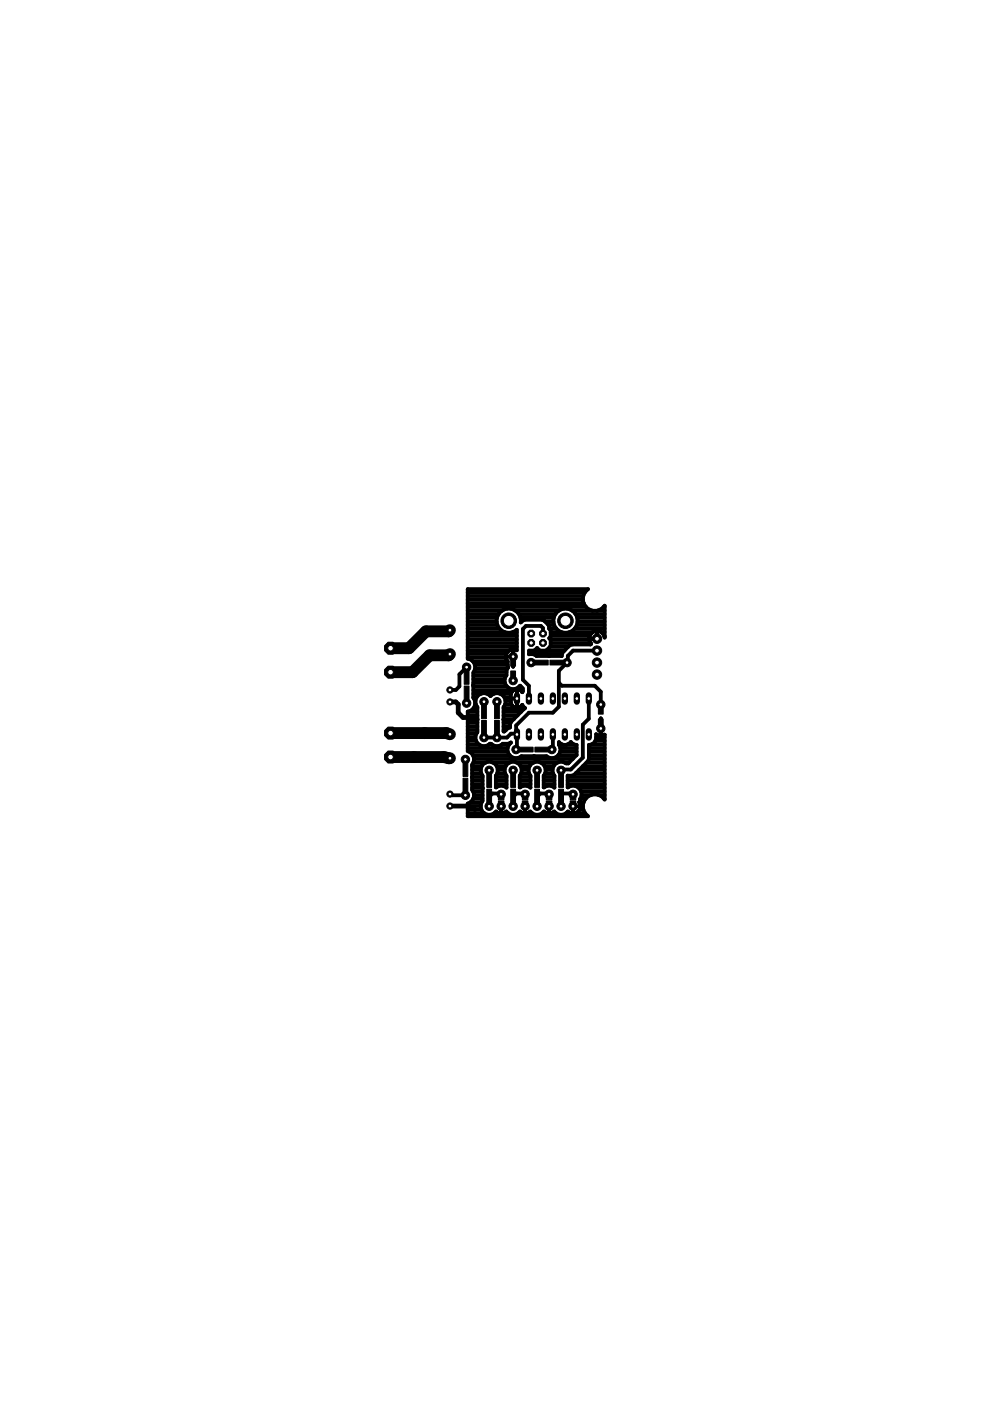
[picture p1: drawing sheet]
<svg xmlns="http://www.w3.org/2000/svg" width="210mm" height="297mm" viewBox="0 0 210 297" stroke-linecap="round" stroke-linejoin="round" font-family="sans-serif">
<g fill="#000" stroke="#000" stroke-width=".21">
<path d="M108.3 138.7h1v2.5h-1zM113 140h3.2v1h-3.2zM116.6 140h3.2v1h-3.2zM98.4 141.9h1v3.2h-1zM98.4 145.5h1v3.2h-1zM102.1 152.8h1v3.2h-1zM102.1 149.2h1v3.2h-1zM104.9 152.8h1v3.2h-1zM104.9 149.2h1v3.2h-1zM108.3 142.3h1v2.5h-1zM109.8 158.4h3.2v1h-3.2zM113.4 158.4h3.2v1h-3.2z"/>
<path d="M126.9 148.8h1v2.6h-1zM126.9 152.4h1v2.6h-1zM98.2 165h1v3.2h-1zM98.2 161.4h1v3.2h-1zM103.2 163.7h1v3.2h-1zM103.2 167.3h1v3.2h-1zM105.7 169.8h1.1v.8h-1.1zM105.7 168.7h1.1v.8h-1.1zM108.3 163.7h1v3.2h-1zM108.3 167.3h1v3.2h-1zM110.7 169.8h1.2v.8h-1.2zM110.7 168.7h1.2v.8h-1.2z"/>
<path d="M113.4 163.7h1v3.2h-1zM113.4 167.3h1v3.2h-1zM115.8 169.8h1.2v.8h-1.2zM115.8 168.7h1.2v.8h-1.2zM118.4 163.7h1.1v3.2h-1.1zM118.4 167.3h1.1v3.2h-1.1zM120.9 169.8h1.2v.8h-1.2zM120.9 168.7h1.2v.8h-1.2z"/>
</g>
<g fill="none" stroke="#000" stroke-width=".8">
<path d="M99.2 138.6h8.2M99.2 139.4h8.1M99.2 137.9h8.8M99.2 137.1h10.4M99.2 136.3h10.4M99.2 135.6h10.4M99.2 134.8h10.4M99.2 134h7.9M99.2 133.3h6.7M99.2 132.5h6.3M99.2 131.7h6.1M99.2 131h6.2"/>
<path d="M99.2 130.2h6.5M99.2 129.4h7.3M99.2 128.7h25M99.2 127.9h24.6M99.2 127.1h24.4M99.2 126.4h24.5M99.2 125.6h24.8M107.3 139.2h.4M108.7 134h.9M108.8 140h.1M108.8 137.7v3.7M108.8 139.2h.1"/>
<path d="M108.8 138.6h.1M108.8 139.4h.1M108.8 137.9h.1M109.2 129.4h9.4M110 130.2h7.8M110.3 131h7.1M110.4 132l.9-.6h3.6a1.95 1.95 0 0 1 1.5 1.9l.4 .3v1.4l-.4 .3 .4 .3v1.4l-1 .9h-1.4l-.5-.5-.6 .5h-1.1v.8M110.4 132a2.58 2.58 0 0 0-2.9-3 2.58 2.58 0 0 0-2 3.7 2.58 2.58 0 0 0 4.1 .8v4.4a1.55 1.55 0 0 0-2 .3 1.55 1.55 0 0 0 .1 2.1v1.3l-.3 .5v1.1a1.82 1.82 0 0 0 .3 2.6 1.82 1.82 0 0 0 2.6-.4l.5 .5v.6M110.4 131.7h.2M112.2 138.6h6.9M113 138.7l.7 .4h5.4M113.4 137.9h1"/>
<path d="M115.1 134.3v-1.1l-.4-.5h-3.2l-.6 .6v10.8l1.2 1.3v2.7M115.5 131.7h1.8M115.9 137.9h3.8M116.3 132.5h1.2M116.4 139.1h.1M116.4 133.3h1.5M116.6 137.1h3.9M116.7 135.6h8.2M116.8 136.3h8.4M116.8 134.8h8.2M116.8 134h2.3M119.1 139.1h.1"/>
<path d="M120.7 134h4.9M121.2 129.4h4.3M121.9 133.3h6.3M122 130.2h6.2M122.3 132.5h5.9M122.4 131h5.8M122.4 131.7h5.8M125.2 136.3l.1 .2M125.3 136.5h.1M125.3 136.5l-.1 .2h-4a5.6 5.6 0 0 0-2.1 2.1v.3M125.6 134l.9-.2 1 .2M125.6 134a1.66 1.66 0 0 0-.4 2.3"/>
<path d="M126.6 137.9h-5.1l-1.1 1.2v1.2l-.2 .2M126.6 133.8v1.6h-1.7M126.6 134.8h.1M126.6 134h.1M126.7 129.4h1.5M127.5 134l.5 .5 .2 .6M127.5 134h.7M128 128.7h.2M128.1 134.8h.1M128.2 135.2v-6.8a2.54 2.54 0 0 1-3.9 .4 2.54 2.54 0 0 1 .4-3.9h-25.5v14.8a1.82 1.82 0 0 1 1.2 2.9v5.3a1.8 1.8 0 0 1-1.2 3v8.4a1.81 1.81 0 0 1 .9 2.9v5.3a1.81 1.81 0 0 1-.9 2.9v2.7h25.5a2.54 2.54 0 0 1-.4-3.9 2.54 2.54 0 0 1 3.9 .3v-13.7a1.59 1.59 0 0 1-1.8-.1 1.74 1.74 0 0 1-1.3 2.2h-.2v3l-.2 .5-2.9 2.9-.5 .2h-.9v2.4a1.84 1.84 0 0 1 2.3 .2 1.84 1.84 0 0 1 .3 2.3l-.2 .7M98.9 143.5v-2l-1.5 1.5v2.5l-.8 .8h-1.2M99.2 158.6h8.4"/>
<path d="M99.2 157.8h2.3M99.2 157.1h1.8M99.2 156.3h1.6M99.2 155.5h1.8M99.2 154.8h2M99.2 154h2M99.2 153.2h2M99.2 152.5h2M99.2 151.7h2M99.2 150.9h2M99.4 159.4h8.2M100.2 140.2h7.4"/>
<path d="M100.3 145.3h.1M100.4 145.2l-.1 .1M100.4 147.8h.6M100.4 147.1h1.6M100.4 146.3h8.5M100.4 145.5h7.1M100.4 144.8h6.7M100.4 144h6.6M100.4 143.3h6.9M100.4 150.2h.8M100.5 142.5h6.9M100.7 140.9h7"/>
<path d="M100.7 148.6h.1M100.7 149.4h.2M100.7 141.7h6.9M101.2 152.5v.1M101.2 152.6h.1M103.3 147.1h1.4M103.7 157.8h.6M106 147.1h2.3M106.5 157.8h1.4M106.7 152.6h.1M106.8 152.5l-.1 .1M106.8 154.8h.5"/>
<path d="M106.8 154h1.3M106.8 153.2h1.5M106.8 152.5h2.2M106.8 151.7h2.9M106.8 150.9h3.7M106.8 150.2h4.5M106.9 147.8h1.4M107.1 149.4h1.4M107.2 148.6h1.1M108.3 148.1h1.3M108.8 141.4h.1M108.8 140.9h.1"/>
<path d="M108.8 140.2h.1M109.4 155.6l.2 .1v3l-.2 .2M109.4 155.6h-1.1l-.8 .8h-4.9M109.6 146.1v4M109.6 149.4h.1M109.6 148.6h.1M109.6 147.8h.1M109.6 147.1h.1M109.6 146.3h.1M110.1 145.5h.3M110.3 146.3h.5M110.7 146.7v.1"/>
<path d="M110.7 146.7a1.32 1.32 0 0 0-1.4-.5 1.32 1.32 0 0 0-1 1.1v1.6a1.32 1.32 0 0 0 1 1.2 1.32 1.32 0 0 0 1.4-.7l.6 .7-3 3-.2 .4v.7l-.5 .3-.6 .6h-.2v-5.2a1.81 1.81 0 0 0-.2-2.5 1.81 1.81 0 0 0-2.6 .2 1.81 1.81 0 0 0-2.6-.2 1.81 1.81 0 0 0-.2 2.5v5.3a1.81 1.81 0 0 0 .2 2.5 1.81 1.81 0 0 0 2.5 0h.2a1.73 1.73 0 0 0 2.5 0h1.2l.5-.3a1.83 1.83 0 0 0-.4 2.6 1.83 1.83 0 0 0 2.7 .3h5.3a1.81 1.81 0 0 0 2.4 0 1.81 1.81 0 0 0 .2-2.4M110.8 146.6l-.1 .2M110.8 146.5v.1M112.6 140.5h2M117.2 155.7v3l-.2 .2M118.2 140.5h2M118.5 144.8l.6 .6h7l1.3 1.3v3.4M118.5 157.9v-.6a1.56 1.56 0 0 0 2.5 0l.4 .4 .9 .2v2.2l-1.8 1.8h-.5a1.81 1.81 0 0 0-2.4 .2 1.81 1.81 0 0 0 0 2.4v2.5a1.84 1.84 0 0 0-2.3-.1v-2.4a1.82 1.82 0 0 0-.2-2.5 1.82 1.82 0 0 0-2.5 0 1.82 1.82 0 0 0-.1 2.5v2.5a1.84 1.84 0 0 0-2.3-.1v-2.4a1.82 1.82 0 0 0-.2-2.5 1.82 1.82 0 0 0-2.4 0 1.82 1.82 0 0 0-.2 2.5v2.5a1.82 1.82 0 0 0-2.3-.1v-2.4a1.82 1.82 0 0 0-.1-2.5 1.82 1.82 0 0 0-2.5 0 1.82 1.82 0 0 0-.2 2.5v5.3a1.82 1.82 0 0 0 .3 2.6 1.82 1.82 0 0 0 2.6-.4 1.55 1.55 0 0 0 2.2 0 1.79 1.79 0 0 0 2.9 0 1.54 1.54 0 0 0 2.1 0 1.78 1.78 0 0 0 2.9 0 1.57 1.57 0 0 0 2.2 0 1.78 1.78 0 0 0 2.9 0 1.56 1.56 0 0 0 2.1 .2 1.56 1.56 0 0 0 .3-2.1M118.5 157.9h.1M118.5 157.8h.7M118.8 159.4h3.5M118.8 158.6h3.5"/>
<path d="M120.2 140.5l-1.7 1.7v7.6l-1.3 1.3h-5.1l-2.7 2.7v1.8M120.3 157.8h1.4M124.8 148.1v4.3l-1.2 1.2v7l-2.6 2.6h-1.9l-.1 .1M124.9 159.4h3.3M124.9 158.6h3.3M125.4 157.8h2.8M126.2 157.1h2M126.4 156.3h1.8M127.4 153.7h.1M127.4 154.5h.1M127.4 155.5h.1M127.4 154.8h.1"/>
<path d="M127.4 154h.1M127.4 153.2h.1M127.4 152.5h.1M127.4 152.3v3.7M98.7 166.6v2h-2.8l-.5-.2M99.2 172.4h3.5M99.2 171.6h2.9M99.2 170.9h2.7M99.7 170.1h2.4M100.1 164.8h.1M100.1 167h2.2M100.1 166.3h2.2"/>
<path d="M100.1 165.5h2.2M100.1 164.7h2.2M100.1 164h1.9M100.1 163.2h1.8M100.1 162.4h2.1M100.3 160.1h7.8M100.3 167.8h2M100.3 169.3h2M100.4 161.7h2.6M100.5 168.6h1.8M100.5 160.9h21M102.3 167.1h.1"/>
<path d="M104.4 161.7h3.7M104.8 172.4h1M105.1 166.3h2.3M105.1 165.5h2.3M105.1 164.7h2.3M105.3 162.4h1.9M105.4 164h1.7M105.5 163.2h1.5M106.3 169.1v-.7l.1-.2h-2l-.7 .7v2M106.3 170.4v2.1M106.3 170.9h.1M106.3 170.4h.1"/>
<path d="M106.3 172.4h.1M106.3 171.6h.1M106.8 172.4h.9M109.5 161.7h3.7M109.9 172.4h.9M110.2 166.3h2.3M110.2 165.5h2.3M110.2 164.7h2.3M110.4 162.4h1.9M110.5 164h1.7M110.6 163.2h1.5M111.3 169.1v-.7l.2-.2h-2l-.7 .7v2"/>
<path d="M111.3 170.9h.1M111.3 172.4h.1M111.3 171.6h.1M111.4 170.4l-.1 2.1M111.8 172.4h1M114.6 161.7h3.7M115 172.4h.9M115.3 166.3h2.3M115.3 165.5h2.3M115.3 164.7h2.3M115.5 162.4h1.9M115.6 164h1.7"/>
<path d="M115.7 163.2h1.5M116.4 170.9h.1M116.4 169.1v-.7l.2-.2h-2l-.7 .7 .1 1.9-.1 .1M116.4 172.4h.1M116.4 171.6h.1M116.4 170.4v2.1M116.9 172.4h1M118.3 160.1h3.9M119 168.9l.1 .2M119.7 161.7h1M120 172.4h1M120.4 166.3h7.8"/>
<path d="M120.4 165.5h7.8M120.4 164.7h7.8M121.5 170.9h.1M121.5 169.1v-.7l.2-.2h-2.6v2.6l-.1 .1M121.5 170.2v2.3M121.5 170.4h.1M121.5 172.4h.1M121.5 171.6h.1M122 172.4h2M122 164h6.2M122.7 167h5.5M122.8 170.1h.1"/>
<path d="M122.8 170.1h1M122.8 163.2h5.4M122.9 171.6h.8M123 170.9l-.3 .1M123 170.9h.6M123.1 169.3h1.1M123.2 167.8h5M123.3 168.6h2M123.6 162.4h4.6M124.4 161.7h3.8M124.9 160.9h3.3M124.9 160.1h3.3"/>
<path d="M126.9 168.6h1.3M128 169.3h.2"/>
<circle cx="119.9" cy="131.6" r="2.58"/>
</g>
<path d="M102.6 148.8v2M102.6 154.4v2M105.4 148.8v2M105.4 154.4v2M108.8 143.6v.7M109.4 158.9h2M115 158.9h2M103.7 163.3v2M108.8 163.3v2M113.9 163.3v2M119 163.3v2" fill="none" stroke="#000" stroke-width=".42"/>
<path d="M95.4 148.8h1.2l.6 .5v1.8l1 1h2.3M95.4 170.9h3.5l1.6 .5 .2 .3" fill="none" stroke="#000" stroke-width="1"/>
<path d="M95.4 133.6l-.3 .3h-4.8l-3.6 3.5h-3.9M95.4 138.7l-.3 .2h-4l-3.6 3.6h-4.7M82.8 155.4h11.8l.8 .3M82.8 160.5h11.3l1.3 .3" fill="none" stroke="#000" stroke-width="2.5"/>
<circle cx="127.4" cy="149.4" r=".89" fill="#000" stroke="#000" stroke-width=".21"/>
<circle cx="127.4" cy="149.4" r=".4" fill="#fff" stroke="#000" stroke-width=".21"/>
<circle cx="127.4" cy="154.5" r=".89" fill="#000" stroke="#000" stroke-width=".21"/>
<circle cx="127.4" cy="154.5" r=".4" fill="#fff" stroke="#000" stroke-width=".21"/>
<circle cx="108.8" cy="139.2" r=".89" fill="#000" stroke="#000" stroke-width=".21"/>
<circle cx="108.8" cy="139.2" r=".4" fill="#fff" stroke="#000" stroke-width=".21"/>
<circle cx="108.8" cy="144.3" r=".89" fill="#000" stroke="#000" stroke-width=".21"/>
<circle cx="108.8" cy="144.3" r=".4" fill="#fff" stroke="#000" stroke-width=".21"/>
<path d="M109.6 155v1.4" fill="none" stroke="#000" stroke-width="1.3"/>
<circle cx="109.6" cy="155.7" r=".4" fill="#fff" stroke="#000" stroke-width=".21"/>
<path d="M112.1 155v1.4" fill="none" stroke="#000" stroke-width="1.3"/>
<circle cx="112.1" cy="155.7" r=".4" fill="#fff" stroke="#000" stroke-width=".21"/>
<path d="M119.8 155v1.4" fill="none" stroke="#000" stroke-width="1.3"/>
<circle cx="119.8" cy="155.7" r=".4" fill="#fff" stroke="#000" stroke-width=".21"/>
<path d="M122.3 155v1.4" fill="none" stroke="#000" stroke-width="1.3"/>
<circle cx="122.3" cy="155.7" r=".4" fill="#fff" stroke="#000" stroke-width=".21"/>
<path d="M114.7 155v1.4" fill="none" stroke="#000" stroke-width="1.3"/>
<circle cx="114.7" cy="155.7" r=".4" fill="#fff" stroke="#000" stroke-width=".21"/>
<path d="M117.2 155v1.4" fill="none" stroke="#000" stroke-width="1.3"/>
<circle cx="117.2" cy="155.7" r=".4" fill="#fff" stroke="#000" stroke-width=".21"/>
<path d="M124.8 155v1.4" fill="none" stroke="#000" stroke-width="1.3"/>
<circle cx="124.8" cy="155.7" r=".4" fill="#fff" stroke="#000" stroke-width=".21"/>
<path d="M124.8 147.4v1.4" fill="none" stroke="#000" stroke-width="1.3"/>
<circle cx="124.8" cy="148.1" r=".4" fill="#fff" stroke="#000" stroke-width=".21"/>
<path d="M122.3 147.4v1.4" fill="none" stroke="#000" stroke-width="1.3"/>
<circle cx="122.3" cy="148.1" r=".4" fill="#fff" stroke="#000" stroke-width=".21"/>
<path d="M119.8 147.4v1.4" fill="none" stroke="#000" stroke-width="1.3"/>
<circle cx="119.8" cy="148.1" r=".4" fill="#fff" stroke="#000" stroke-width=".21"/>
<path d="M117.2 147.4v1.4" fill="none" stroke="#000" stroke-width="1.3"/>
<circle cx="117.2" cy="148.1" r=".4" fill="#fff" stroke="#000" stroke-width=".21"/>
<path d="M114.7 147.4v1.4" fill="none" stroke="#000" stroke-width="1.3"/>
<circle cx="114.7" cy="148.1" r=".4" fill="#fff" stroke="#000" stroke-width=".21"/>
<path d="M112.1 147.4v1.4" fill="none" stroke="#000" stroke-width="1.3"/>
<circle cx="112.1" cy="148.1" r=".4" fill="#fff" stroke="#000" stroke-width=".21"/>
<path d="M109.6 147.4v1.4" fill="none" stroke="#000" stroke-width="1.3"/>
<circle cx="109.6" cy="148.1" r=".4" fill="#fff" stroke="#000" stroke-width=".21"/>
<circle cx="109.4" cy="158.9" r=".89" fill="#000" stroke="#000" stroke-width=".21"/>
<circle cx="109.4" cy="158.9" r=".4" fill="#fff" stroke="#000" stroke-width=".21"/>
<circle cx="117" cy="158.9" r=".89" fill="#000" stroke="#000" stroke-width=".21"/>
<circle cx="117" cy="158.9" r=".4" fill="#fff" stroke="#000" stroke-width=".21"/>
<circle cx="112.6" cy="136.3" r=".78" fill="#000" stroke="#000" stroke-width=".21"/>
<circle cx="112.6" cy="136.3" r=".47" fill="#fff" stroke="#000" stroke-width=".21"/>
<circle cx="115.1" cy="136.3" r=".78" fill="#000" stroke="#000" stroke-width=".21"/>
<circle cx="115.1" cy="136.3" r=".47" fill="#fff" stroke="#000" stroke-width=".21"/>
<circle cx="115.1" cy="134.3" r=".78" fill="#000" stroke="#000" stroke-width=".21"/>
<circle cx="115.1" cy="134.3" r=".47" fill="#fff" stroke="#000" stroke-width=".21"/>
<circle cx="112.6" cy="134.3" r=".78" fill="#000" stroke="#000" stroke-width=".21"/>
<circle cx="112.6" cy="134.3" r=".47" fill="#fff" stroke="#000" stroke-width=".21"/>
<circle cx="119.9" cy="131.6" r="1.65" fill="#000" stroke="#000" stroke-width=".21"/>
<circle cx="119.9" cy="131.6" r="1.14" fill="#fff" stroke="#000" stroke-width=".21"/>
<circle cx="107.9" cy="131.6" r="1.65" fill="#000" stroke="#000" stroke-width=".21"/>
<circle cx="107.9" cy="131.6" r="1.14" fill="#fff" stroke="#000" stroke-width=".21"/>
<circle cx="112.6" cy="140.5" r=".89" fill="#000" stroke="#000" stroke-width=".21"/>
<circle cx="112.6" cy="140.5" r=".4" fill="#fff" stroke="#000" stroke-width=".21"/>
<circle cx="120.2" cy="140.5" r=".89" fill="#000" stroke="#000" stroke-width=".21"/>
<circle cx="120.2" cy="140.5" r=".4" fill="#fff" stroke="#000" stroke-width=".21"/>
<circle cx="102.6" cy="148.8" r=".89" fill="#000" stroke="#000" stroke-width=".21"/>
<circle cx="102.6" cy="148.8" r=".4" fill="#fff" stroke="#000" stroke-width=".21"/>
<circle cx="102.6" cy="156.4" r=".89" fill="#000" stroke="#000" stroke-width=".21"/>
<circle cx="102.6" cy="156.4" r=".4" fill="#fff" stroke="#000" stroke-width=".21"/>
<circle cx="105.4" cy="148.8" r=".89" fill="#000" stroke="#000" stroke-width=".21"/>
<circle cx="105.4" cy="148.8" r=".4" fill="#fff" stroke="#000" stroke-width=".21"/>
<circle cx="105.4" cy="156.4" r=".89" fill="#000" stroke="#000" stroke-width=".21"/>
<circle cx="105.4" cy="156.4" r=".4" fill="#fff" stroke="#000" stroke-width=".21"/>
<circle cx="106.3" cy="170.9" r=".89" fill="#000" stroke="#000" stroke-width=".21"/>
<circle cx="106.3" cy="170.9" r=".4" fill="#fff" stroke="#000" stroke-width=".21"/>
<circle cx="106.3" cy="168.4" r=".89" fill="#000" stroke="#000" stroke-width=".21"/>
<circle cx="106.3" cy="168.4" r=".4" fill="#fff" stroke="#000" stroke-width=".21"/>
<circle cx="111.3" cy="170.9" r=".89" fill="#000" stroke="#000" stroke-width=".21"/>
<circle cx="111.3" cy="170.9" r=".4" fill="#fff" stroke="#000" stroke-width=".21"/>
<circle cx="111.3" cy="168.4" r=".89" fill="#000" stroke="#000" stroke-width=".21"/>
<circle cx="111.3" cy="168.4" r=".4" fill="#fff" stroke="#000" stroke-width=".21"/>
<circle cx="116.4" cy="170.9" r=".89" fill="#000" stroke="#000" stroke-width=".21"/>
<circle cx="116.4" cy="170.9" r=".4" fill="#fff" stroke="#000" stroke-width=".21"/>
<circle cx="116.4" cy="168.4" r=".89" fill="#000" stroke="#000" stroke-width=".21"/>
<circle cx="116.4" cy="168.4" r=".4" fill="#fff" stroke="#000" stroke-width=".21"/>
<circle cx="121.5" cy="170.9" r=".89" fill="#000" stroke="#000" stroke-width=".21"/>
<circle cx="121.5" cy="170.9" r=".4" fill="#fff" stroke="#000" stroke-width=".21"/>
<circle cx="121.5" cy="168.4" r=".89" fill="#000" stroke="#000" stroke-width=".21"/>
<circle cx="121.5" cy="168.4" r=".4" fill="#fff" stroke="#000" stroke-width=".21"/>
<circle cx="103.7" cy="170.9" r=".89" fill="#000" stroke="#000" stroke-width=".21"/>
<circle cx="103.7" cy="170.9" r=".4" fill="#fff" stroke="#000" stroke-width=".21"/>
<circle cx="103.7" cy="163.3" r=".89" fill="#000" stroke="#000" stroke-width=".21"/>
<circle cx="103.7" cy="163.3" r=".4" fill="#fff" stroke="#000" stroke-width=".21"/>
<circle cx="108.8" cy="170.9" r=".89" fill="#000" stroke="#000" stroke-width=".21"/>
<circle cx="108.8" cy="170.9" r=".4" fill="#fff" stroke="#000" stroke-width=".21"/>
<circle cx="108.8" cy="163.3" r=".89" fill="#000" stroke="#000" stroke-width=".21"/>
<circle cx="108.8" cy="163.3" r=".4" fill="#fff" stroke="#000" stroke-width=".21"/>
<circle cx="113.9" cy="170.9" r=".89" fill="#000" stroke="#000" stroke-width=".21"/>
<circle cx="113.9" cy="170.9" r=".4" fill="#fff" stroke="#000" stroke-width=".21"/>
<circle cx="113.9" cy="163.3" r=".89" fill="#000" stroke="#000" stroke-width=".21"/>
<circle cx="113.9" cy="163.3" r=".4" fill="#fff" stroke="#000" stroke-width=".21"/>
<circle cx="119" cy="170.9" r=".89" fill="#000" stroke="#000" stroke-width=".21"/>
<circle cx="119" cy="170.9" r=".4" fill="#fff" stroke="#000" stroke-width=".21"/>
<circle cx="119" cy="163.3" r=".89" fill="#000" stroke="#000" stroke-width=".21"/>
<circle cx="119" cy="163.3" r=".4" fill="#fff" stroke="#000" stroke-width=".21"/>
<circle cx="126.6" cy="140.5" r=".99" fill="#000" stroke="#000" stroke-width=".21"/>
<circle cx="126.6" cy="140.5" r=".51" fill="#fff" stroke="#000" stroke-width=".21"/>
<circle cx="126.6" cy="143" r=".99" fill="#000" stroke="#000" stroke-width=".21"/>
<circle cx="126.6" cy="143" r=".51" fill="#fff" stroke="#000" stroke-width=".21"/>
<circle cx="126.6" cy="137.9" r=".99" fill="#000" stroke="#000" stroke-width=".21"/>
<circle cx="126.6" cy="137.9" r=".51" fill="#fff" stroke="#000" stroke-width=".21"/>
<circle cx="126.6" cy="135.4" r=".99" fill="#000" stroke="#000" stroke-width=".21"/>
<circle cx="126.6" cy="135.4" r=".51" fill="#fff" stroke="#000" stroke-width=".21"/>
<path d="M94.7 132.9h1.4v1.4h-1.4z" fill="#000" stroke="#000" stroke-width=".21"/>
<circle cx="95.4" cy="133.6" r=".4" fill="#fff" stroke="#000" stroke-width=".21"/>
<circle cx="95.4" cy="138.7" r=".66" fill="#000" stroke="#000" stroke-width=".21"/>
<circle cx="95.4" cy="138.7" r=".4" fill="#fff" stroke="#000" stroke-width=".21"/>
<circle cx="95.4" cy="146.3" r=".66" fill="#000" stroke="#000" stroke-width=".21"/>
<circle cx="95.4" cy="146.3" r=".4" fill="#fff" stroke="#000" stroke-width=".21"/>
<circle cx="95.4" cy="148.8" r=".66" fill="#000" stroke="#000" stroke-width=".21"/>
<circle cx="95.4" cy="148.8" r=".4" fill="#fff" stroke="#000" stroke-width=".21"/>
<path d="M94.7 155h1.4v1.3h-1.4z" fill="#000" stroke="#000" stroke-width=".21"/>
<circle cx="95.4" cy="155.7" r=".4" fill="#fff" stroke="#000" stroke-width=".21"/>
<circle cx="95.4" cy="160.8" r=".66" fill="#000" stroke="#000" stroke-width=".21"/>
<circle cx="95.4" cy="160.8" r=".4" fill="#fff" stroke="#000" stroke-width=".21"/>
<circle cx="95.4" cy="168.4" r=".66" fill="#000" stroke="#000" stroke-width=".21"/>
<circle cx="95.4" cy="168.4" r=".4" fill="#fff" stroke="#000" stroke-width=".21"/>
<circle cx="95.4" cy="170.9" r=".66" fill="#000" stroke="#000" stroke-width=".21"/>
<circle cx="95.4" cy="170.9" r=".4" fill="#fff" stroke="#000" stroke-width=".21"/>
<circle cx="98.9" cy="149.1" r=".89" fill="#000" stroke="#000" stroke-width=".21"/>
<circle cx="98.9" cy="149.1" r=".4" fill="#fff" stroke="#000" stroke-width=".21"/>
<circle cx="98.9" cy="141.5" r=".89" fill="#000" stroke="#000" stroke-width=".21"/>
<circle cx="98.9" cy="141.5" r=".4" fill="#fff" stroke="#000" stroke-width=".21"/>
<circle cx="98.7" cy="161" r=".89" fill="#000" stroke="#000" stroke-width=".21"/>
<circle cx="98.7" cy="161" r=".4" fill="#fff" stroke="#000" stroke-width=".21"/>
<circle cx="98.7" cy="168.6" r=".89" fill="#000" stroke="#000" stroke-width=".21"/>
<circle cx="98.7" cy="168.6" r=".4" fill="#fff" stroke="#000" stroke-width=".21"/>
<circle cx="82.8" cy="142.5" r="1.38" fill="#000" stroke="#000" stroke-width=".21"/>
<circle cx="82.8" cy="142.5" r=".59" fill="#fff" stroke="#000" stroke-width=".21"/>
<circle cx="82.8" cy="137.4" r="1.38" fill="#000" stroke="#000" stroke-width=".21"/>
<circle cx="82.8" cy="137.4" r=".59" fill="#fff" stroke="#000" stroke-width=".21"/>
<circle cx="82.8" cy="160.5" r="1.38" fill="#000" stroke="#000" stroke-width=".21"/>
<circle cx="82.8" cy="160.5" r=".59" fill="#fff" stroke="#000" stroke-width=".21"/>
<circle cx="82.8" cy="155.4" r="1.38" fill="#000" stroke="#000" stroke-width=".21"/>
<circle cx="82.8" cy="155.4" r=".59" fill="#fff" stroke="#000" stroke-width=".21"/>
</svg>
